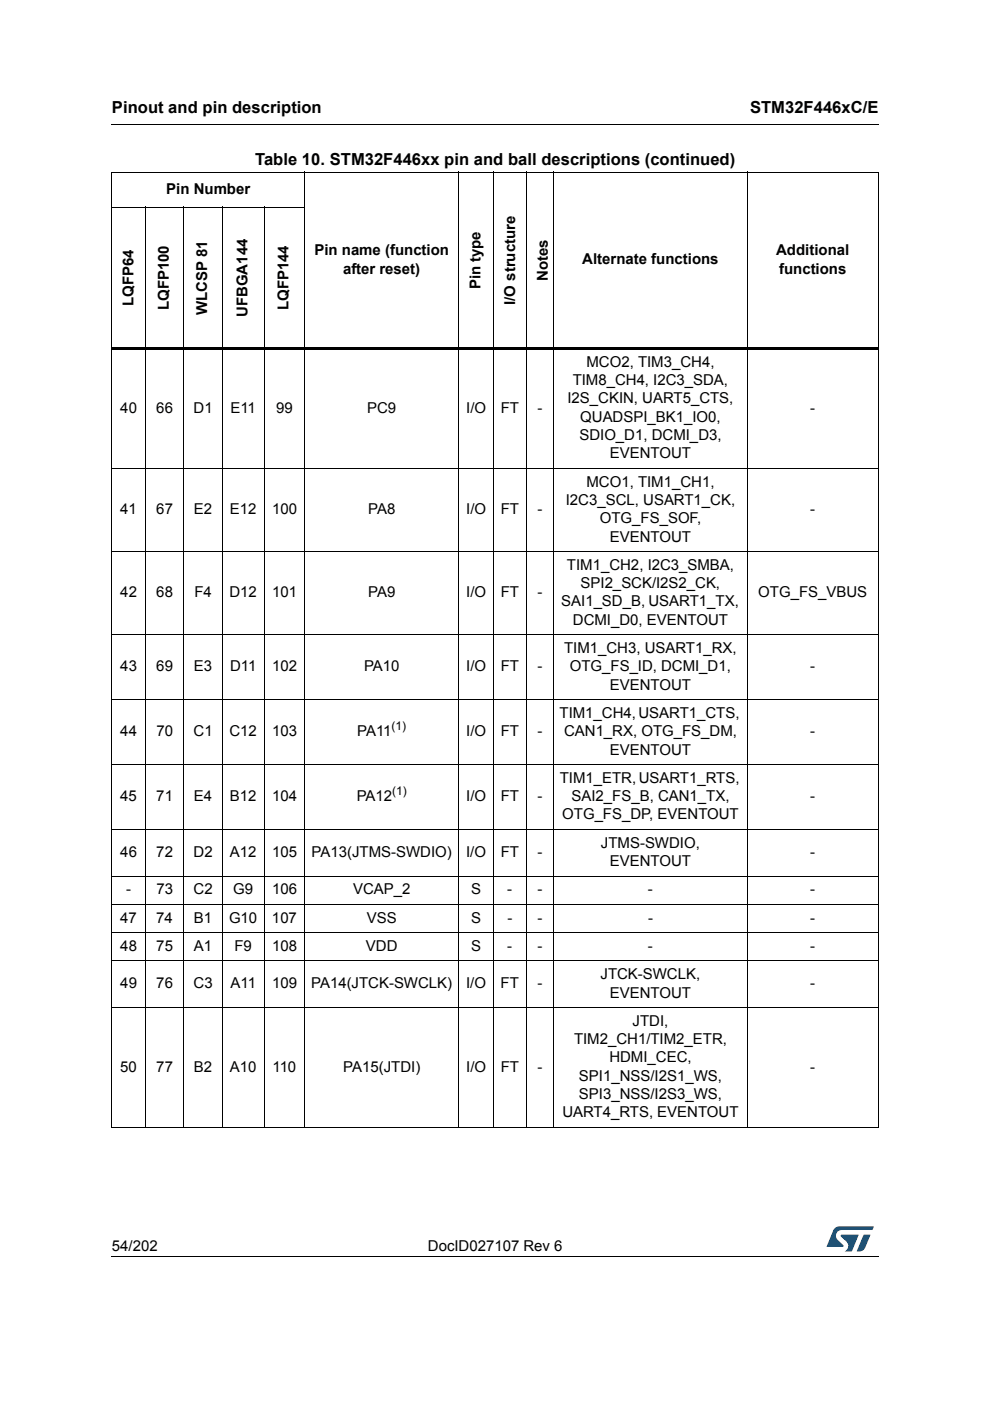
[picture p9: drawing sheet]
<svg xmlns="http://www.w3.org/2000/svg" width="210mm" height="297mm" viewBox="0 0 210 297" stroke-linecap="round" stroke-linejoin="round" font-family="sans-serif">
<defs><g id="words">
<g font-size="3.5">
<text x="23.7" y="23.9">Pinout and pin description</text>
<text x="159" y="23.9">STM32F446xC/E</text>
<text x="54.1" y="35">Table 10. STM32F446xx pin and ball descriptions (continued)</text>
</g>
<g font-size="3.2">
<text x="35.3" y="41.1">Pin Number</text>
<text x="66.7" y="54.1">Pin name (function</text>
<text x="72.8" y="58">after reset)</text>
<text x="116.1" y="59.6" transform="rotate(-90 116.1 59.6)">Notes</text>
<text x="123.5" y="56.1">Alternate functions</text>
<text x="164.6" y="54.1">Additional</text>
<text x="165.2" y="58">functions</text>
<text x="28.3" y="64.9" transform="rotate(-90 28.3 64.9)">LQFP64</text>
<text x="35.8" y="65.8" transform="rotate(-90 35.8 65.8)">LQFP100</text>
<text x="61.2" y="65.8" transform="rotate(-90 61.2 65.8)">LQFP144</text>
<text x="101.9" y="61.4" transform="rotate(-90 101.9 61.4)">Pin type</text>
<text x="109.2" y="64.6" transform="rotate(-90 109.2 64.6)">I/O structure</text>
<text x="43.9" y="66.8" transform="rotate(-90 43.9 66.8)">WLCSP 81</text>
<text x="52.5" y="67.2" transform="rotate(-90 52.5 67.2)">UFBGA144</text>
<text x="124.4" y="77.8">MCO2, TIM3_CH4,</text>
<text x="121.4" y="81.7">TIM8_CH4, I2C3_SDA,</text>
<text x="25.5" y="87.5">40</text>
<text x="33.1" y="87.5">66</text>
<text x="41" y="87.5">D1</text>
<text x="48.9" y="87.5">E11</text>
<text x="58.5" y="87.5">99</text>
<text x="77.9" y="87.5">PC9</text>
<text x="98.8" y="87.5">I/O</text>
<text x="106.2" y="87.5">FT</text>
<text x="114" y="87.5">-</text>
<text x="120.3" y="85.5">I2S_CKIN, UART5_CTS,</text>
<text x="123" y="89.4">QUADSPI_BK1_IO0,</text>
<text x="171.8" y="87.5">-</text>
<text x="122.9" y="93.3">SDIO_D1, DCMI_D3,</text>
<text x="129.3" y="97.2">EVENTOUT</text>
<text x="120" y="107.1">I2C3_SCL, USART1_CK,</text>
<text x="124.4" y="103.2">MCO1, TIM1_CH1,</text>
<text x="25.5" y="109">41</text>
<text x="33.1" y="109">67</text>
<text x="41.1" y="109">E2</text>
<text x="48.7" y="109">E12</text>
<text x="57.7" y="109">100</text>
<text x="78.1" y="109">PA8</text>
<text x="98.8" y="109">I/O</text>
<text x="106.2" y="109">FT</text>
<text x="114" y="109">-</text>
<text x="127.2" y="110.9">OTG_FS_SOF,</text>
<text x="171.8" y="109">-</text>
<text x="129.3" y="114.8">EVENTOUT</text>
<text x="120.2" y="120.8">TIM1_CH2, I2C3_SMBA,</text>
<text x="123.1" y="124.7">SPI2_SCK/I2S2_CK,</text>
<text x="25.5" y="126.6">42</text>
<text x="33.1" y="126.6">68</text>
<text x="41.2" y="126.6">F4</text>
<text x="48.7" y="126.6">D12</text>
<text x="57.7" y="126.6">101</text>
<text x="78.1" y="126.6">PA9</text>
<text x="98.8" y="126.6">I/O</text>
<text x="106.2" y="126.6">FT</text>
<text x="114" y="126.6">-</text>
<text x="119" y="128.6">SAI1_SD_B, USART1_TX,</text>
<text x="160.8" y="126.6">OTG_FS_VBUS</text>
<text x="121.5" y="132.5">DCMI_D0, EVENTOUT</text>
<text x="25.5" y="142.3">43</text>
<text x="33.1" y="142.3">69</text>
<text x="41.1" y="142.3">E3</text>
<text x="48.8" y="142.3">D11</text>
<text x="57.7" y="142.3">102</text>
<text x="77.2" y="142.3">PA10</text>
<text x="98.8" y="142.3">I/O</text>
<text x="106.2" y="142.3">FT</text>
<text x="114" y="142.3">-</text>
<text x="119.6" y="138.5">TIM1_CH3, USART1_RX,</text>
<text x="120.8" y="142.3">OTG_FS_ID, DCMI_D1,</text>
<text x="171.8" y="142.3">-</text>
<text x="129.3" y="146.2">EVENTOUT</text>
<text x="118.6" y="152.2">TIM1_CH4, USART1_CTS,</text>
<text x="25.5" y="156.1">44</text>
<text x="33.1" y="156.1">70</text>
<text x="41" y="156.1">C1</text>
<text x="48.7" y="156.1">C12</text>
<text x="57.7" y="156.1">103</text>
<text x="75.7" y="156.1">PA11</text>
<text x="98.8" y="156.1">I/O</text>
<text x="106.2" y="156.1">FT</text>
<text x="114" y="156.1">-</text>
<text x="119.6" y="156.1">CAN1_RX, OTG_FS_DM,</text>
<text x="129.3" y="160">EVENTOUT</text>
<text x="171.8" y="156.1">-</text>
<text x="118.7" y="166">TIM1_ETR, USART1_RTS,</text>
<text x="25.5" y="169.9">45</text>
<text x="33.1" y="169.9">71</text>
<text x="41.1" y="169.9">E4</text>
<text x="48.7" y="169.9">B12</text>
<text x="57.7" y="169.9">104</text>
<text x="75.6" y="169.9">PA12</text>
<text x="98.8" y="169.9">I/O</text>
<text x="106.2" y="169.9">FT</text>
<text x="114" y="169.9">-</text>
<text x="119.2" y="173.7">OTG_FS_DP, EVENTOUT</text>
<text x="121.2" y="169.9">SAI2_FS_B, CAN1_TX,</text>
<text x="171.8" y="169.9">-</text>
<text x="127.4" y="179.7">JTMS-SWDIO,</text>
<text x="25.5" y="181.7">46</text>
<text x="33.1" y="181.7">72</text>
<text x="41" y="181.7">D2</text>
<text x="48.7" y="181.7">A12</text>
<text x="57.7" y="181.7">105</text>
<text x="66.1" y="181.7">PA13(JTMS-SWDIO)</text>
<text x="98.8" y="181.7">I/O</text>
<text x="106.2" y="181.7">FT</text>
<text x="114" y="181.7">-</text>
<text x="129.3" y="183.6">EVENTOUT</text>
<text x="171.8" y="181.7">-</text>
<text x="26.7" y="189.6">-</text>
<text x="33.1" y="189.6">73</text>
<text x="41" y="189.6">C2</text>
<text x="49.5" y="189.6">G9</text>
<text x="57.7" y="189.6">106</text>
<text x="74.9" y="189.6">VCAP_2</text>
<text x="99.9" y="189.6">S</text>
<text x="107.6" y="189.6">-</text>
<text x="114" y="189.6">-</text>
<text x="137.4" y="189.6">-</text>
<text x="171.8" y="189.6">-</text>
<text x="25.5" y="195.6">47</text>
<text x="33.1" y="195.6">74</text>
<text x="41.1" y="195.6">B1</text>
<text x="48.6" y="195.6">G10</text>
<text x="57.7" y="195.6">107</text>
<text x="77.8" y="195.6">VSS</text>
<text x="99.9" y="195.6">S</text>
<text x="107.6" y="195.6">-</text>
<text x="114" y="195.6">-</text>
<text x="137.4" y="195.6">-</text>
<text x="171.8" y="195.6">-</text>
<text x="25.5" y="201.6">48</text>
<text x="33.1" y="201.6">75</text>
<text x="41.1" y="201.6">A1</text>
<text x="49.7" y="201.6">F9</text>
<text x="57.7" y="201.6">108</text>
<text x="77.6" y="201.6">VDD</text>
<text x="99.9" y="201.6">S</text>
<text x="107.6" y="201.6">-</text>
<text x="114" y="201.6">-</text>
<text x="137.4" y="201.6">-</text>
<text x="171.8" y="201.6">-</text>
<text x="25.5" y="209.5">49</text>
<text x="33.1" y="209.5">76</text>
<text x="41" y="209.5">C3</text>
<text x="48.9" y="209.5">A11</text>
<text x="57.7" y="209.5">109</text>
<text x="66" y="209.5">PA14(JTCK-SWCLK)</text>
<text x="98.8" y="209.5">I/O</text>
<text x="106.2" y="209.5">FT</text>
<text x="113.9" y="209.5">-</text>
<text x="127.3" y="207.6">JTCK-SWCLK,</text>
<text x="171.8" y="209.6">-</text>
<text x="129.3" y="211.5">EVENTOUT</text>
<text x="121.7" y="221.4">TIM2_CH1/TIM2_ETR,</text>
<text x="134.1" y="217.5">JTDI,</text>
<text x="25.5" y="227.2">50</text>
<text x="33.1" y="227.2">77</text>
<text x="41.1" y="227.2">B2</text>
<text x="48.7" y="227.2">A10</text>
<text x="57.8" y="227.2">110</text>
<text x="72.8" y="227.2">PA15(JTDI)</text>
<text x="98.8" y="227.2">I/O</text>
<text x="106.2" y="227.2">FT</text>
<text x="114" y="227.2">-</text>
<text x="129.2" y="225.3">HDMI_CEC,</text>
<text x="171.8" y="227.2">-</text>
<text x="122.7" y="229.1">SPI1_NSS/I2S1_WS,</text>
<text x="122.7" y="233">SPI3_NSS/I2S3_WS,</text>
<text x="119.2" y="236.9">UART4_RTS, EVENTOUT</text>
<text x="23.7" y="265.1">54/202</text>
<text x="90.7" y="265.1">DocID027107 Rev 6</text>
</g>
<g font-size="2.5">
<text x="83" y="154.8">(1)</text>
<text x="83.2" y="168.6">(1)</text>
</g>
</g></defs>
<path d="M23.6 26.2l.1 .2zM23.6 266.3l.1 .1z" fill="#000"/>
<path d="M23.7 26.3h162.6M23.7 266.3h162.6" fill="none" stroke="#000" stroke-width=".21"/>
<path d="M175.3 260h10v5.3h-10z" fill="#fff"/>
<g fill="#005189">
<path d="M176.9 260.5l1-.5 7.4 .1-.4 .7h-6.4a1.31 1.31 0 0 0-1.2 1.1 1.31 1.31 0 0 0 .8 1.4l.7 .7v.3l-3.5 .1z"/>
<path d="M183.1 261.8h1.4l-.6 1.6a2.16 2.16 0 0 1-1.3 1.9l-.9-.1z"/>
<path d="M178.3 261.8l3.7 .1-1.3 3.3-1.6 .1a1.43 1.43 0 0 0 .6-1.7l-1.4-1.4z"/>
</g>
<g fill="none" stroke="#000" stroke-width=".21">
<path d="M23.6 36.5h162.7M23.7 36.6v202.3M64.6 36.4v202.7M97.3 36.4v202.7M104.6 36.4v202.7M111.5 36.4v202.7M117.4 36.4v202.7M158.4 36.4v202.7M186.2 36.6v202.3M23.6 43.9h41.1M30.8 43.8v195.3M39 43.8v195.3"/>
<path d="M47.1 43.8v195.3M56 43.8v195.3M23.6 99.3h162.7M23.6 116.9h162.7M23.6 134.6h162.7M23.6 148.3h162.7M23.6 162.1h162.7M23.6 175.9h162.7M23.6 185.7h162.7M23.6 191.7h162.7M23.6 197.7h162.7M23.6 203.7h162.7"/>
<path d="M23.6 213.6h162.7M23.6 239h162.7"/>
</g>
<path d="M23.6 73.6h162.7v.6h-162.7z" fill="#000"/>
<use href="#words"/>
</svg>
